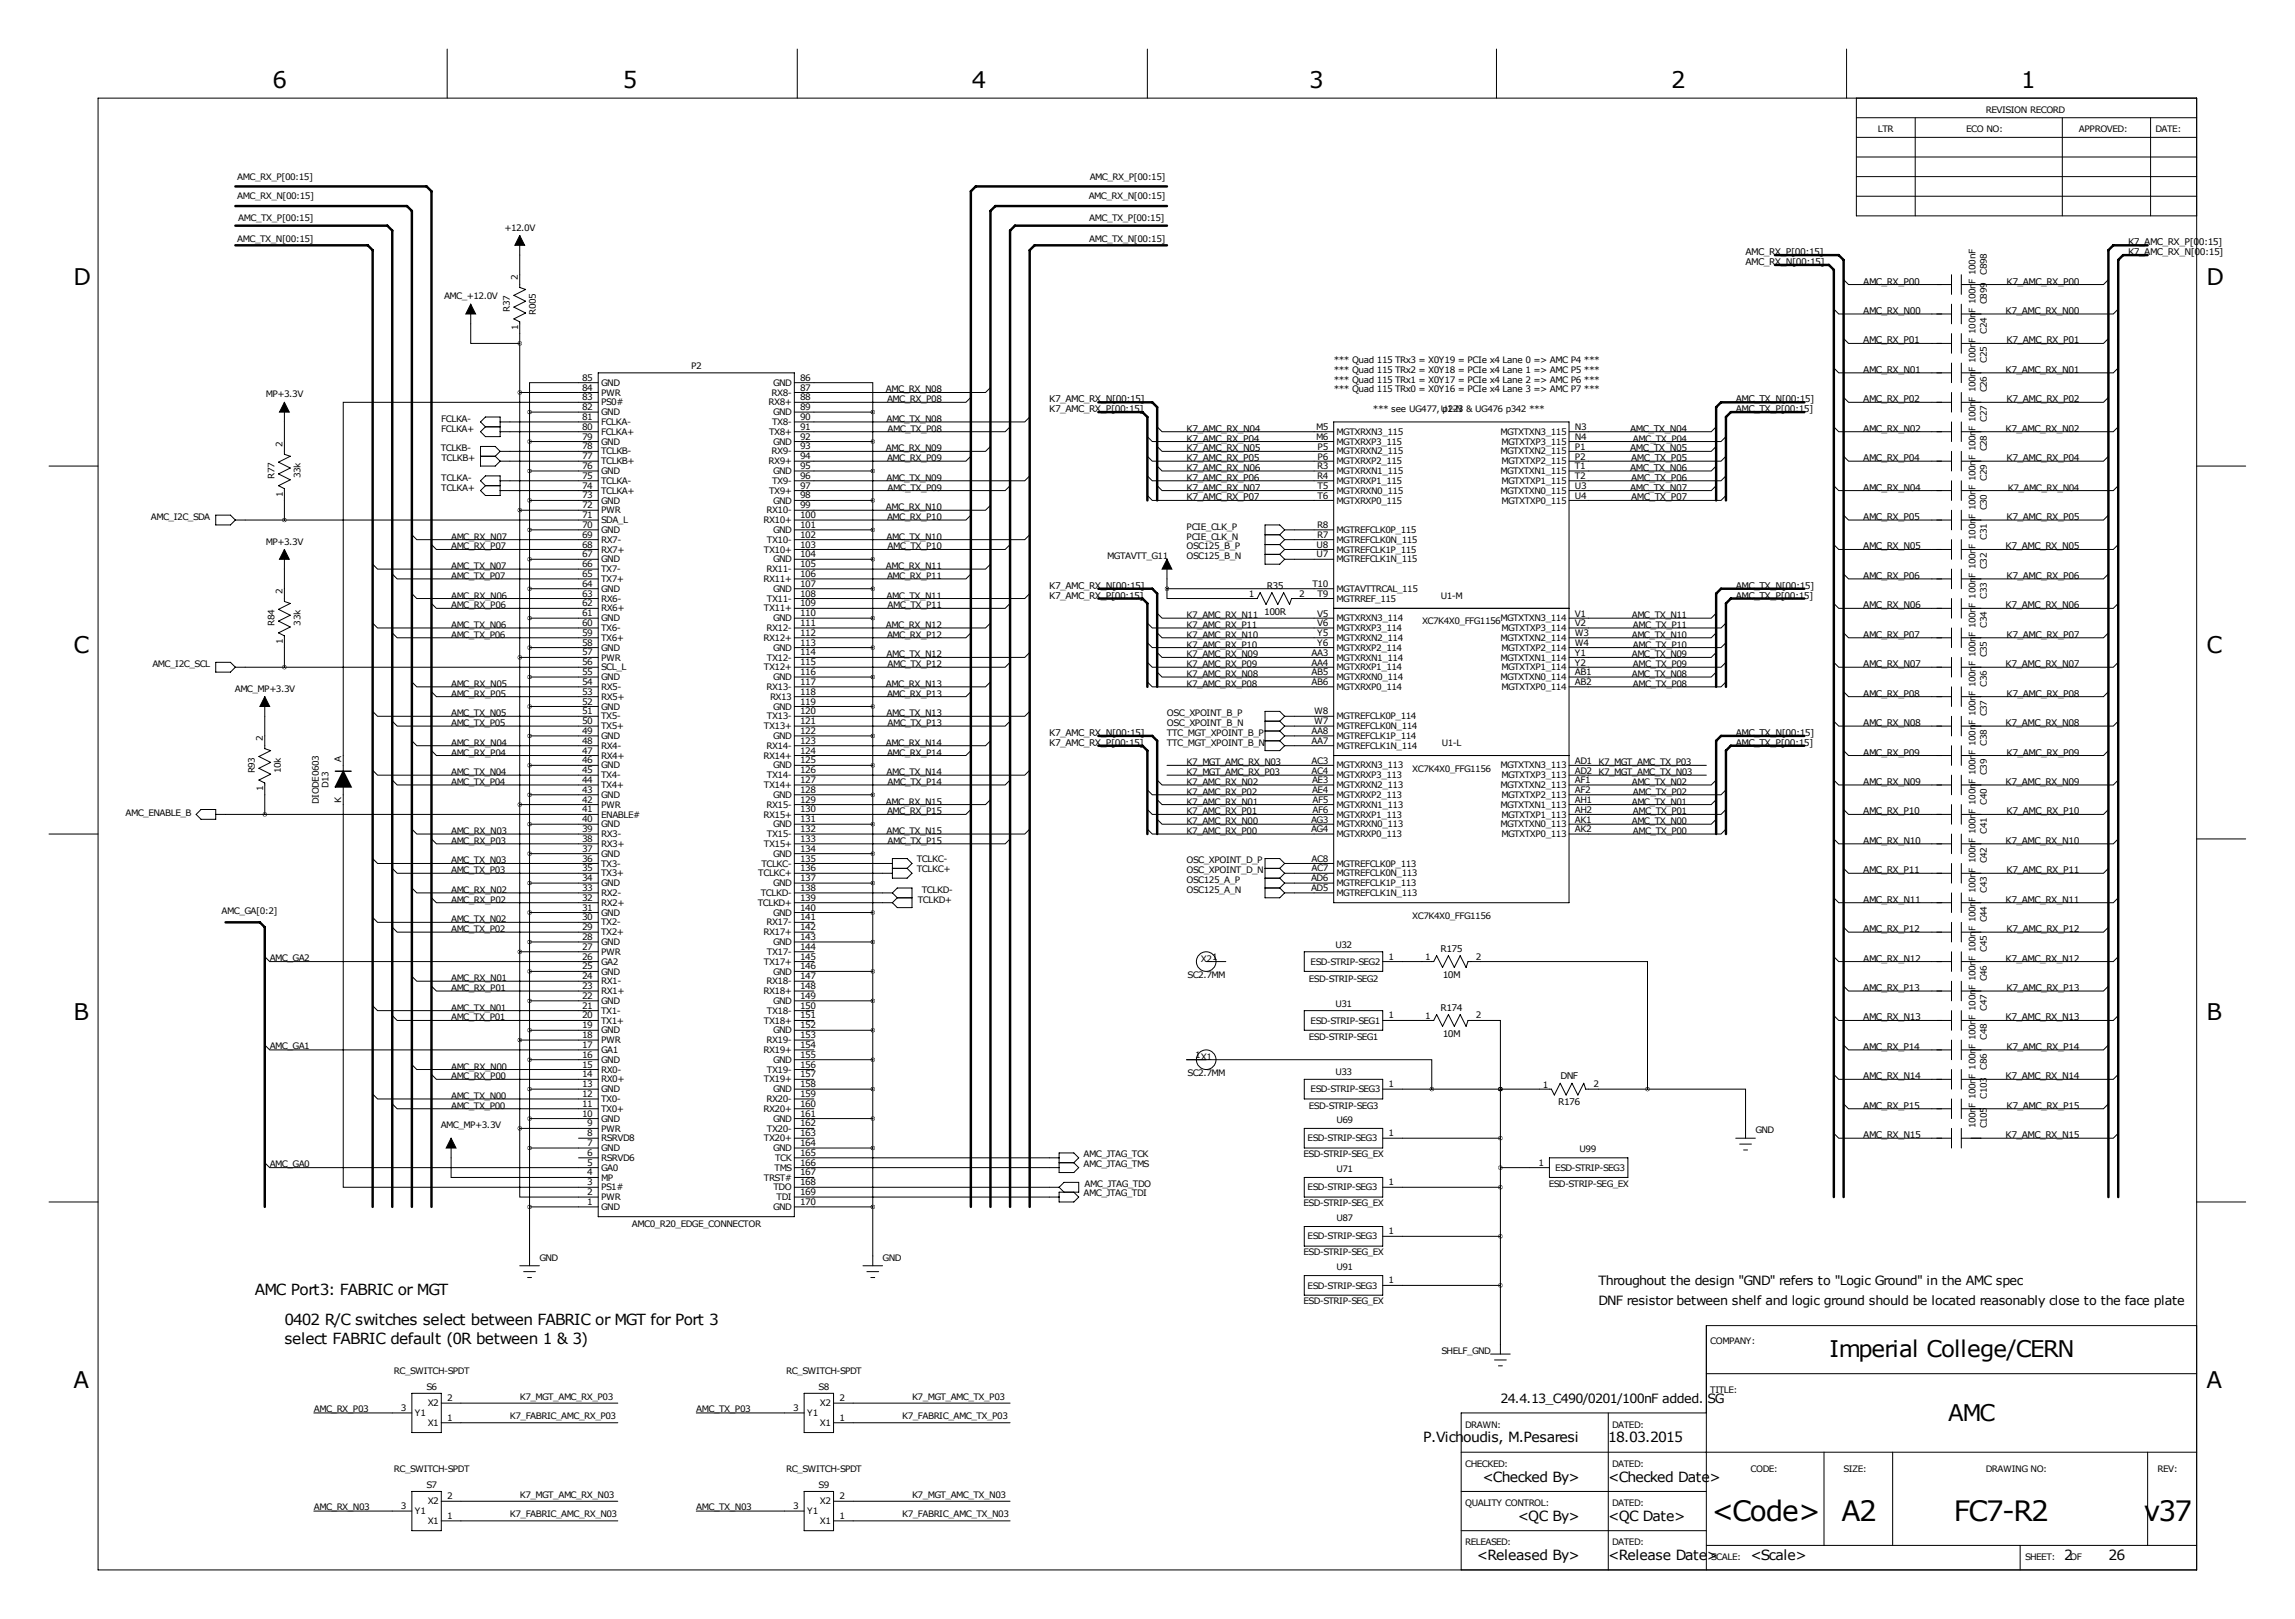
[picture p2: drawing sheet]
<svg xmlns="http://www.w3.org/2000/svg" width="594mm" height="419mm" viewBox="0 0 594 419" stroke-linecap="round" stroke-linejoin="round" font-family="sans-serif">
<defs><g id="words">
<g font-size="7.3">
<text x="443.3" y="393.7">&lt;Code&gt;</text>
<text x="477" y="393.7">A2</text>
<text x="506.1" y="393.7">FC7-R2</text>
<text x="555.3" y="393.7">v37</text>
</g>
<g font-size="5.9">
<text x="70.6" y="22.9">6</text>
<text x="161.3" y="22.9">5</text>
<text x="251.7" y="22.9">4</text>
<text x="339.1" y="22.9">3</text>
<text x="432.8" y="22.9">2</text>
<text x="523.5" y="22.9">1</text>
<text x="19" y="73.7">D</text>
<text x="571.5" y="73.7">D</text>
<text x="19" y="168.9">C</text>
<text x="571.5" y="168.9">C</text>
<text x="19" y="264.2">B</text>
<text x="571.5" y="264.2">B</text>
<text x="473.9" y="351.3">Imperial College/CERN</text>
<text x="19" y="359.4">A</text>
<text x="571.5" y="359.4">A</text>
<text x="504.6" y="367.8">AMC</text>
</g>
<g font-size="4">
<text x="66" y="335.3">AMC Port3: FABRIC or MGT</text>
<text x="73.7" y="348">select FABRIC default (0R between 1 &amp; 3)</text>
<text x="73.7" y="342.9">0402 R/C switches select between FABRIC or MGT for Port 3</text>
</g>
<g font-size="3.6">
<text x="368.6" y="373.4">P.Vichoudis, M.Pesaresi</text>
<text x="416.6" y="373.4">18.03.2015</text>
<text x="384" y="383.5">&lt;Checked By&gt;</text>
<text x="416.6" y="383.5">&lt;Checked Date&gt;</text>
<text x="393.1" y="393.7">&lt;QC By&gt;</text>
<text x="416.6" y="393.7">&lt;QC Date&gt;</text>
<text x="382.5" y="403.9">&lt;Released By&gt;</text>
<text x="416.6" y="403.9">&lt;Release Date&gt;</text>
<text x="453.4" y="403.9">&lt;Scale&gt;</text>
<text x="534.7" y="403.9">2</text>
<text x="546.1" y="403.9">26</text>
</g>
<g font-size="3.3">
<text x="414" y="332.7">Throughout the design &quot;GND&quot; refers to &quot;Logic Ground&quot; in the AMC spec</text>
<text x="414" y="337.8">DNF resistor between shelf and logic ground should be located reasonably close to the face plate</text>
<text x="388.6" y="363.2">24.4.13_C490/0201/100nF added. SG</text>
</g>
<g font-size="2.4">
<text x="551.2" y="63.5">K7_AMC_RX_P[00:15]</text>
<text x="452.1" y="66">AMC_RX_P[00:15]</text>
<text x="452.1" y="68.6">AMC_RX_N[00:15]</text>
<text x="551.2" y="66">K7_AMC_RX_N[00:15]</text>
<text x="482.6" y="73.7">AMC_RX_P00</text>
<text x="519.7" y="73.7">K7_AMC_RX_P00</text>
<text x="482.6" y="81.3">AMC_RX_N00</text>
<text x="519.5" y="81.3">K7_AMC_RX_N00</text>
<text x="482.6" y="88.9">AMC_RX_P01</text>
<text x="519.7" y="88.9">K7_AMC_RX_P01</text>
<text x="482.6" y="96.5">AMC_RX_N01</text>
<text x="519.5" y="96.5">K7_AMC_RX_N01</text>
<text x="271.8" y="104.1">K7_AMC_RX_N[00:15]</text>
<text x="271.8" y="106.7">K7_AMC_RX_P[00:15]</text>
<text x="449.6" y="104.1">AMC_TX_N[00:15]</text>
<text x="449.6" y="106.7">AMC_TX_P[00:15]</text>
<text x="482.6" y="104.1">AMC_RX_P02</text>
<text x="519.7" y="104.1">K7_AMC_RX_P02</text>
<text x="307.3" y="111.8">K7_AMC_RX_N04</text>
<text x="422.2" y="111.8">AMC_TX_N04</text>
<text x="482.6" y="111.8">AMC_RX_N02</text>
<text x="519.5" y="111.8">K7_AMC_RX_N02</text>
<text x="307.3" y="116.8">K7_AMC_RX_N05</text>
<text x="307.3" y="114.3">K7_AMC_RX_P04</text>
<text x="307.3" y="119.4">K7_AMC_RX_P05</text>
<text x="422.2" y="116.8">AMC_TX_N05</text>
<text x="422.5" y="119.4">AMC_TX_P05</text>
<text x="482.6" y="119.4">AMC_RX_P04</text>
<text x="519.7" y="119.4">K7_AMC_RX_P04</text>
<text x="307.3" y="121.9">K7_AMC_RX_N06</text>
<text x="307.3" y="124.5">K7_AMC_RX_P06</text>
<text x="422.2" y="121.9">AMC_TX_N06</text>
<text x="422.5" y="124.5">AMC_TX_P06</text>
<text x="307.3" y="127">K7_AMC_RX_N07</text>
<text x="307.3" y="129.5">K7_AMC_RX_P07</text>
<text x="422.2" y="127">AMC_TX_N07</text>
<text x="422.5" y="129.5">AMC_TX_P07</text>
<text x="482.6" y="127">AMC_RX_N04</text>
<text x="482.6" y="134.6">AMC_RX_P05</text>
<text x="519.7" y="134.6">K7_AMC_RX_P05</text>
<text x="482.6" y="142.2">AMC_RX_N05</text>
<text x="519.5" y="142.2">K7_AMC_RX_N05</text>
<text x="482.6" y="149.9">AMC_RX_P06</text>
<text x="519.7" y="149.9">K7_AMC_RX_P06</text>
<text x="271.8" y="152.4">K7_AMC_RX_N[00:15]</text>
<text x="271.8" y="154.9">K7_AMC_RX_P[00:15]</text>
<text x="328.1" y="152.4">R35</text>
<text x="449.6" y="152.4">AMC_TX_N[00:15]</text>
<text x="449.6" y="154.9">AMC_TX_P[00:15]</text>
<text x="327.4" y="159.1">100R</text>
<text x="482.6" y="157.5">AMC_RX_N06</text>
<text x="519.5" y="157.5">K7_AMC_RX_N06</text>
<text x="482.6" y="165.1">AMC_RX_P07</text>
<text x="519.7" y="165.1">K7_AMC_RX_P07</text>
<text x="482.6" y="172.7">AMC_RX_N07</text>
<text x="519.5" y="172.7">K7_AMC_RX_N07</text>
<text x="482.6" y="180.3">AMC_RX_P08</text>
<text x="519.7" y="180.3">K7_AMC_RX_P08</text>
<text x="271.8" y="190.5">K7_AMC_RX_N[00:15]</text>
<text x="449.6" y="190.5">AMC_TX_N[00:15]</text>
<text x="482.6" y="188">AMC_RX_N08</text>
<text x="519.5" y="188">K7_AMC_RX_N08</text>
<text x="271.8" y="193">K7_AMC_RX_P[00:15]</text>
<text x="449.6" y="193">AMC_TX_P[00:15]</text>
<text x="482.6" y="195.6">AMC_RX_P09</text>
<text x="519.7" y="195.6">K7_AMC_RX_P09</text>
<text x="482.6" y="203.2">AMC_RX_N09</text>
<text x="519.5" y="203.2">K7_AMC_RX_N09</text>
<text x="482.6" y="210.8">AMC_RX_P10</text>
<text x="519.7" y="210.8">K7_AMC_RX_P10</text>
<text x="482.6" y="218.4">AMC_RX_N10</text>
<text x="519.5" y="218.4">K7_AMC_RX_N10</text>
<text x="482.6" y="226.1">AMC_RX_P11</text>
<text x="519.7" y="226.1">K7_AMC_RX_P11</text>
<text x="482.6" y="233.7">AMC_RX_N11</text>
<text x="519.5" y="233.7">K7_AMC_RX_N11</text>
<text x="482.6" y="241.3">AMC_RX_P12</text>
<text x="519.7" y="241.3">K7_AMC_RX_P12</text>
<text x="373.1" y="246.4">R175</text>
<text x="482.6" y="248.9">AMC_RX_N12</text>
<text x="519.5" y="248.9">K7_AMC_RX_N12</text>
<text x="373.7" y="253.1">10M</text>
<text x="482.6" y="256.5">AMC_RX_P13</text>
<text x="519.7" y="256.5">K7_AMC_RX_P13</text>
<text x="373.1" y="261.6">R174</text>
<text x="373.7" y="268.4">10M</text>
<text x="482.6" y="264.2">AMC_RX_N13</text>
<text x="519.5" y="264.2">K7_AMC_RX_N13</text>
<text x="482.6" y="271.8">AMC_RX_P14</text>
<text x="519.7" y="271.8">K7_AMC_RX_P14</text>
<text x="404.2" y="279.4">DNF</text>
<text x="482.6" y="279.4">AMC_RX_N14</text>
<text x="519.5" y="279.4">K7_AMC_RX_N14</text>
<text x="403.6" y="286.1">R176</text>
<text x="482.6" y="287">AMC_RX_P15</text>
<text x="519.7" y="287">K7_AMC_RX_P15</text>
<text x="482.6" y="294.6">AMC_RX_N15</text>
<text x="519.5" y="294.6">K7_AMC_RX_N15</text>
</g>
<g font-size="2.3">
<text x="514.3" y="29.2">REVISION RECORD</text>
<text x="486.4" y="34.3">LTR</text>
<text x="509.3" y="34.3">ECO NO:</text>
<text x="538.5" y="34.3">APPROVED:</text>
<text x="558.3" y="34.3">DATE:</text>
<text x="61.5" y="46.5">AMC_RX_P[00:15]</text>
<text x="282.3" y="46.5">AMC_RX_P[00:15]</text>
<text x="61.5" y="51.6">AMC_RX_N[00:15]</text>
<text x="282" y="51.6">AMC_RX_N[00:15]</text>
<text x="61.7" y="57.1">AMC_TX_P[00:15]</text>
<text x="130.7" y="59.7">+12.0V</text>
<text x="282.1" y="57.1">AMC_TX_P[00:15]</text>
<text x="61.5" y="62.7">AMC_TX_N[00:15]</text>
<text x="282.1" y="62.7">AMC_TX_N[00:15]</text>
<text x="514.6" y="71.1" transform="rotate(-90 514.6 71.1)">C898</text>
<text x="115" y="77.5">AMC_+12.0V</text>
<text x="134.1" y="72.4" transform="rotate(-90 134.1 72.4)">2</text>
<text x="132.1" y="80.8" transform="rotate(-90 132.1 80.8)">R37</text>
<text x="138.8" y="81.4" transform="rotate(-90 138.8 81.4)">R005</text>
<text x="514.6" y="78.7" transform="rotate(-90 514.6 78.7)">C899</text>
<text x="134.2" y="85.5" transform="rotate(-90 134.2 85.5)">1</text>
<text x="514.6" y="86.4" transform="rotate(-90 514.6 86.4)">C24</text>
<text x="179" y="95.5">P2</text>
<text x="345.4" y="94">*** Quad 115 TRx3 = X0Y19 = PCIe x4 Lane 0 =&gt; AMC P4 ***</text>
<text x="514.6" y="94" transform="rotate(-90 514.6 94)">C25</text>
<text x="150.8" y="98.6">85</text>
<text x="150.8" y="101.1">84</text>
<text x="155.7" y="99.9">GND</text>
<text x="200.2" y="99.9">GND</text>
<text x="207.3" y="98.6">86</text>
<text x="207.3" y="101.1">87</text>
<text x="229.5" y="101.6">AMC_RX_N08</text>
<text x="345.4" y="96.5">*** Quad 115 TRx2 = X0Y18 = PCIe x4 Lane 1 =&gt; AMC P5 ***</text>
<text x="345.4" y="99.1">*** Quad 115 TRx1 = X0Y17 = PCIe x4 Lane 2 =&gt; AMC P6 ***</text>
<text x="345.4" y="101.6">*** Quad 115 TRx0 = X0Y16 = PCIe x4 Lane 3 =&gt; AMC P7 ***</text>
<text x="514.6" y="101.6" transform="rotate(-90 514.6 101.6)">C26</text>
<text x="68.9" y="102.9">MP+3.3V</text>
<text x="150.8" y="103.6">83</text>
<text x="150.8" y="106.2">82</text>
<text x="155.7" y="102.4">PWR</text>
<text x="155.7" y="104.9">PS0#</text>
<text x="155.7" y="107.5">GND</text>
<text x="199" y="104.9">RX8+</text>
<text x="199.8" y="102.4">RX8-</text>
<text x="200.2" y="107.5">GND</text>
<text x="207.3" y="103.6">88</text>
<text x="207.3" y="106.2">89</text>
<text x="229.7" y="104.1">AMC_RX_P08</text>
<text x="355.6" y="106.7">*** see UG477, p223 &amp; UG476 p342 ***</text>
<text x="373.2" y="106.7">U1-N</text>
<text x="114.3" y="109.2">FCLKA-</text>
<text x="114.3" y="111.8">FCLKA+</text>
<text x="150.8" y="108.7">81</text>
<text x="150.8" y="111.3">80</text>
<text x="150.8" y="113.8">79</text>
<text x="155.7" y="110">FCLKA-</text>
<text x="155.7" y="112.6">FCLKA+</text>
<text x="199.2" y="112.6">TX8+</text>
<text x="200" y="110">TX8-</text>
<text x="207.3" y="108.7">90</text>
<text x="207.3" y="111.3">91</text>
<text x="207.3" y="113.8">92</text>
<text x="229.6" y="109.2">AMC_TX_N08</text>
<text x="229.9" y="111.8">AMC_TX_P08</text>
<text x="340.9" y="113.9">M6</text>
<text x="340.9" y="111.3">M5</text>
<text x="346.2" y="112.6">MGTXRXN3_115</text>
<text x="388.6" y="112.6">MGTXTXN3_115</text>
<text x="407.9" y="113.9">N4</text>
<text x="407.9" y="111.3">N3</text>
<text x="514.6" y="109.2" transform="rotate(-90 514.6 109.2)">C27</text>
<text x="73.2" y="115.6" transform="rotate(-90 73.2 115.6)">2</text>
<text x="114.1" y="116.8">TCLKB-</text>
<text x="114.4" y="119.4">TCLKB+</text>
<text x="150.8" y="116.3">78</text>
<text x="150.8" y="118.9">77</text>
<text x="155.7" y="115.1">GND</text>
<text x="155.7" y="117.6">TCLKB-</text>
<text x="199.8" y="117.6">RX9-</text>
<text x="200.2" y="115.1">GND</text>
<text x="207.3" y="116.3">93</text>
<text x="207.3" y="118.9">94</text>
<text x="229.5" y="116.8">AMC_RX_N09</text>
<text x="229.7" y="119.4">AMC_RX_P09</text>
<text x="341.3" y="119">P6</text>
<text x="341.3" y="116.4">P5</text>
<text x="346.2" y="115.1">MGTXRXP3_115</text>
<text x="346.2" y="117.6">MGTXRXN2_115</text>
<text x="388.6" y="117.6">MGTXTXN2_115</text>
<text x="388.9" y="115.1">MGTXTXP3_115</text>
<text x="407.9" y="119">P2</text>
<text x="407.9" y="116.4">P1</text>
<text x="422.9" y="114.3">AMC_TX_P04</text>
<text x="514.6" y="116.8" transform="rotate(-90 514.6 116.8)">C28</text>
<text x="71.1" y="124" transform="rotate(-90 71.1 124)">R77</text>
<text x="77.8" y="123.8" transform="rotate(-90 77.8 123.8)">33k</text>
<text x="114.3" y="124.5">TCLKA-</text>
<text x="150.8" y="121.4">76</text>
<text x="150.8" y="124">75</text>
<text x="155.7" y="120.2">TCLKB+</text>
<text x="155.7" y="122.7">GND</text>
<text x="155.7" y="125.3">TCLKA-</text>
<text x="199" y="120.2">RX9+</text>
<text x="200" y="125.3">TX9-</text>
<text x="200.2" y="122.7">GND</text>
<text x="207.3" y="121.4">95</text>
<text x="207.3" y="124">96</text>
<text x="229.6" y="124.5">AMC_TX_N09</text>
<text x="341.1" y="124">R4</text>
<text x="341.1" y="121.5">R3</text>
<text x="346.2" y="120.2">MGTXRXP2_115</text>
<text x="346.2" y="125.3">MGTXRXP1_115</text>
<text x="346.2" y="122.7">MGTXRXN1_115</text>
<text x="388.6" y="122.7">MGTXTXN1_115</text>
<text x="388.9" y="120.2">MGTXTXP2_115</text>
<text x="388.9" y="125.3">MGTXTXP1_115</text>
<text x="407.9" y="124">T2</text>
<text x="407.9" y="121.5">T1</text>
<text x="514.6" y="124.5" transform="rotate(-90 514.6 124.5)">C29</text>
<text x="73.3" y="128.7" transform="rotate(-90 73.3 128.7)">1</text>
<text x="114.3" y="127">TCLKA+</text>
<text x="150.8" y="126.5">74</text>
<text x="150.8" y="129">73</text>
<text x="150.8" y="131.6">72</text>
<text x="155.7" y="127.8">TCLKA+</text>
<text x="155.7" y="130.3">GND</text>
<text x="199.2" y="127.8">TX9+</text>
<text x="200.2" y="130.3">GND</text>
<text x="207.3" y="126.5">97</text>
<text x="207.3" y="129">98</text>
<text x="207.3" y="131.6">99</text>
<text x="229.9" y="127">AMC_TX_P09</text>
<text x="341.3" y="129.1">T6</text>
<text x="341.3" y="126.6">T5</text>
<text x="346.2" y="130.3">MGTXRXP0_115</text>
<text x="346.2" y="127.8">MGTXRXN0_115</text>
<text x="388.6" y="127.8">MGTXTXN0_115</text>
<text x="388.9" y="130.3">MGTXTXP0_115</text>
<text x="407.9" y="129.1">U4</text>
<text x="407.9" y="126.6">U3</text>
<text x="520" y="127">K7_AMC_RX_N04</text>
<text x="39.1" y="134.6">AMC_I2C_SDA</text>
<text x="150.8" y="134.1">71</text>
<text x="150.8" y="136.7">70</text>
<text x="155.7" y="132.9">PWR</text>
<text x="155.7" y="135.4">SDA_L</text>
<text x="155.7" y="138">GND</text>
<text x="197.7" y="135.4">RX10+</text>
<text x="198.5" y="132.9">RX10-</text>
<text x="200.2" y="138">GND</text>
<text x="207.3" y="134.1">100</text>
<text x="207.3" y="136.7">101</text>
<text x="229.5" y="132.1">AMC_RX_N10</text>
<text x="229.7" y="134.6">AMC_RX_P10</text>
<text x="307.3" y="137.2">PCIE_CLK_P</text>
<text x="341.1" y="136.7">R8</text>
<text x="346.2" y="138">MGTREFCLK0P_115</text>
<text x="514.6" y="132.1" transform="rotate(-90 514.6 132.1)">C30</text>
<text x="68.9" y="141">MP+3.3V</text>
<text x="116.8" y="142.2">AMC_RX_P07</text>
<text x="116.8" y="139.7">AMC_RX_N07</text>
<text x="150.8" y="139.2">69</text>
<text x="150.8" y="141.7">68</text>
<text x="155.7" y="140.5">RX7-</text>
<text x="155.7" y="143">RX7+</text>
<text x="197.9" y="143">TX10+</text>
<text x="198.7" y="140.5">TX10-</text>
<text x="207.3" y="139.2">102</text>
<text x="207.3" y="141.7">103</text>
<text x="229.6" y="139.7">AMC_TX_N10</text>
<text x="229.9" y="142.2">AMC_TX_P10</text>
<text x="307.3" y="142.2">OSC125_B_P</text>
<text x="307.3" y="139.7">PCIE_CLK_N</text>
<text x="341" y="141.7">U8</text>
<text x="341.1" y="139.2">R7</text>
<text x="346.2" y="140.5">MGTREFCLK0N_115</text>
<text x="346.2" y="143">MGTREFCLK1P_115</text>
<text x="514.6" y="139.7" transform="rotate(-90 514.6 139.7)">C31</text>
<text x="116.8" y="149.9">AMC_TX_P07</text>
<text x="116.8" y="147.3">AMC_TX_N07</text>
<text x="150.8" y="144.3">67</text>
<text x="150.8" y="146.8">66</text>
<text x="150.8" y="149.4">65</text>
<text x="155.7" y="145.6">GND</text>
<text x="155.7" y="148.1">TX7-</text>
<text x="198.5" y="148.1">RX11-</text>
<text x="200.2" y="145.6">GND</text>
<text x="207.3" y="144.3">104</text>
<text x="207.3" y="146.8">105</text>
<text x="207.3" y="149.4">106</text>
<text x="229.5" y="147.3">AMC_RX_N11</text>
<text x="229.7" y="149.9">AMC_RX_P11</text>
<text x="286.8" y="144.8">MGTAVTT_G11</text>
<text x="307.3" y="144.8">OSC125_B_N</text>
<text x="341" y="144.3">U7</text>
<text x="346.2" y="145.6">MGTREFCLK1N_115</text>
<text x="514.6" y="147.3" transform="rotate(-90 514.6 147.3)">C32</text>
<text x="73.2" y="153.7" transform="rotate(-90 73.2 153.7)">2</text>
<text x="116.8" y="154.9">AMC_RX_N06</text>
<text x="150.8" y="151.9">64</text>
<text x="150.8" y="154.4">63</text>
<text x="155.7" y="150.7">TX7+</text>
<text x="155.7" y="153.2">GND</text>
<text x="155.7" y="155.7">RX6-</text>
<text x="197.7" y="150.7">RX11+</text>
<text x="198.7" y="155.7">TX11-</text>
<text x="200.2" y="153.2">GND</text>
<text x="207.3" y="151.9">107</text>
<text x="207.3" y="154.4">108</text>
<text x="229.6" y="154.9">AMC_TX_N11</text>
<text x="323.4" y="154.5">1</text>
<text x="336.5" y="154.4">2</text>
<text x="340" y="151.9">T10</text>
<text x="341.3" y="154.4">T9</text>
<text x="346.2" y="153.2">MGTAVTTRCAL_115</text>
<text x="346.2" y="155.7">MGTRREF_115</text>
<text x="373.2" y="154.9">U1-M</text>
<text x="514.6" y="154.9" transform="rotate(-90 514.6 154.9)">C33</text>
<text x="77.8" y="161.9" transform="rotate(-90 77.8 161.9)">33k</text>
<text x="116.8" y="157.5">AMC_RX_P06</text>
<text x="150.8" y="157">62</text>
<text x="150.8" y="159.5">61</text>
<text x="155.7" y="158.3">RX6+</text>
<text x="155.7" y="160.8">GND</text>
<text x="197.9" y="158.3">TX11+</text>
<text x="200.2" y="160.8">GND</text>
<text x="207.3" y="157">109</text>
<text x="207.3" y="159.5">110</text>
<text x="229.9" y="157.5">AMC_TX_P11</text>
<text x="307.3" y="160">K7_AMC_RX_N11</text>
<text x="341.1" y="159.6">V5</text>
<text x="346.2" y="160.8">MGTXRXN3_114</text>
<text x="368.3" y="161.6">XC7K4X0_FFG1156</text>
<text x="388.6" y="160.8">MGTXTXN3_114</text>
<text x="407.9" y="159.6">V1</text>
<text x="422.7" y="160">AMC_TX_N11</text>
<text x="71.1" y="162.1" transform="rotate(-90 71.1 162.1)">R84</text>
<text x="73.3" y="166.8" transform="rotate(-90 73.3 166.8)">1</text>
<text x="116.8" y="165.1">AMC_TX_P06</text>
<text x="116.8" y="162.6">AMC_TX_N06</text>
<text x="150.8" y="162.1">60</text>
<text x="150.8" y="164.6">59</text>
<text x="150.8" y="167.1">58</text>
<text x="155.7" y="163.4">TX6-</text>
<text x="155.7" y="165.9">TX6+</text>
<text x="197.7" y="165.9">RX12+</text>
<text x="198.5" y="163.4">RX12-</text>
<text x="207.3" y="162.1">111</text>
<text x="207.3" y="164.6">112</text>
<text x="207.3" y="167.1">113</text>
<text x="229.5" y="162.6">AMC_RX_N12</text>
<text x="229.7" y="165.1">AMC_RX_P12</text>
<text x="307.3" y="165.1">K7_AMC_RX_N10</text>
<text x="307.3" y="162.6">K7_AMC_RX_P11</text>
<text x="307.3" y="167.6">K7_AMC_RX_P10</text>
<text x="341.1" y="162.1">V6</text>
<text x="341.1" y="167.2">Y6</text>
<text x="341.1" y="164.7">Y5</text>
<text x="346.2" y="163.4">MGTXRXP3_114</text>
<text x="346.2" y="165.9">MGTXRXN2_114</text>
<text x="388.6" y="165.9">MGTXTXN2_114</text>
<text x="388.9" y="163.4">MGTXTXP3_114</text>
<text x="407.9" y="162.1">V2</text>
<text x="407.9" y="167.2">W4</text>
<text x="407.9" y="164.7">W3</text>
<text x="422.7" y="165.1">AMC_TX_N10</text>
<text x="422.9" y="162.6">AMC_TX_P11</text>
<text x="422.9" y="167.6">AMC_TX_P10</text>
<text x="514.6" y="162.6" transform="rotate(-90 514.6 162.6)">C34</text>
<text x="39.5" y="172.7">AMC_I2C_SCL</text>
<text x="150.8" y="169.7">57</text>
<text x="150.8" y="172.2">56</text>
<text x="155.7" y="168.4">GND</text>
<text x="155.7" y="171">PWR</text>
<text x="155.7" y="173.5">SCL_L</text>
<text x="197.9" y="173.5">TX12+</text>
<text x="198.7" y="171">TX12-</text>
<text x="200.2" y="168.4">GND</text>
<text x="207.3" y="169.7">114</text>
<text x="207.3" y="172.2">115</text>
<text x="229.6" y="170.2">AMC_TX_N12</text>
<text x="229.9" y="172.7">AMC_TX_P12</text>
<text x="307.3" y="170.2">K7_AMC_RX_N09</text>
<text x="307.3" y="172.7">K7_AMC_RX_P09</text>
<text x="339.7" y="172.3">AA4</text>
<text x="339.7" y="169.8">AA3</text>
<text x="346.2" y="168.4">MGTXRXP2_114</text>
<text x="346.2" y="173.5">MGTXRXP1_114</text>
<text x="346.2" y="171">MGTXRXN1_114</text>
<text x="388.6" y="171">MGTXTXN1_114</text>
<text x="388.9" y="168.4">MGTXTXP2_114</text>
<text x="388.9" y="173.5">MGTXTXP1_114</text>
<text x="407.9" y="172.3">Y2</text>
<text x="407.9" y="169.8">Y1</text>
<text x="422.7" y="170.2">AMC_TX_N09</text>
<text x="422.9" y="172.7">AMC_TX_P09</text>
<text x="514.6" y="170.2" transform="rotate(-90 514.6 170.2)">C35</text>
<text x="60.8" y="179.1">AMC_MP+3.3V</text>
<text x="116.8" y="177.8">AMC_RX_N05</text>
<text x="150.8" y="174.8">55</text>
<text x="150.8" y="177.3">54</text>
<text x="150.8" y="179.8">53</text>
<text x="155.7" y="176.1">GND</text>
<text x="155.7" y="178.6">RX5-</text>
<text x="198.5" y="178.6">RX13-</text>
<text x="200.2" y="176.1">GND</text>
<text x="207.3" y="174.8">116</text>
<text x="207.3" y="177.3">117</text>
<text x="207.3" y="179.8">118</text>
<text x="229.5" y="177.8">AMC_RX_N13</text>
<text x="307.3" y="175.3">K7_AMC_RX_N08</text>
<text x="307.3" y="177.8">K7_AMC_RX_P08</text>
<text x="339.7" y="177.4">AB6</text>
<text x="339.7" y="174.8">AB5</text>
<text x="346.2" y="178.6">MGTXRXP0_114</text>
<text x="346.2" y="176.1">MGTXRXN0_114</text>
<text x="388.6" y="176.1">MGTXTXN0_114</text>
<text x="388.9" y="178.6">MGTXTXP0_114</text>
<text x="407.9" y="177.4">AB2</text>
<text x="407.9" y="174.8">AB1</text>
<text x="422.7" y="175.3">AMC_TX_N08</text>
<text x="422.9" y="177.8">AMC_TX_P08</text>
<text x="514.6" y="177.8" transform="rotate(-90 514.6 177.8)">C36</text>
<text x="116.8" y="185.4">AMC_TX_N05</text>
<text x="116.8" y="180.3">AMC_RX_P05</text>
<text x="150.8" y="182.4">52</text>
<text x="150.8" y="184.9">51</text>
<text x="155.7" y="181.1">RX5+</text>
<text x="155.7" y="183.7">GND</text>
<text x="199.4" y="181.1">RX13</text>
<text x="200.2" y="183.7">GND</text>
<text x="207.3" y="182.4">119</text>
<text x="207.3" y="184.9">120</text>
<text x="229.6" y="185.4">AMC_TX_N13</text>
<text x="229.7" y="180.3">AMC_RX_P13</text>
<text x="302.3" y="185.4">OSC_XPOINT_B_P</text>
<text x="340.4" y="184.9">W8</text>
<text x="514.6" y="185.4" transform="rotate(-90 514.6 185.4)">C37</text>
<text x="68.1" y="191.8" transform="rotate(-90 68.1 191.8)">2</text>
<text x="116.8" y="188">AMC_TX_P05</text>
<text x="150.8" y="187.5">50</text>
<text x="150.8" y="190">49</text>
<text x="155.7" y="186.2">TX5-</text>
<text x="155.7" y="188.8">TX5+</text>
<text x="155.7" y="191.3">GND</text>
<text x="197.9" y="188.8">TX13+</text>
<text x="198.7" y="186.2">TX13-</text>
<text x="200.2" y="191.3">GND</text>
<text x="207.3" y="187.5">121</text>
<text x="207.3" y="190">122</text>
<text x="229.9" y="188">AMC_TX_P13</text>
<text x="302.3" y="188">OSC_XPOINT_B_N</text>
<text x="302.3" y="190.5">TTC_MGT_XPOINT_B_P</text>
<text x="339.7" y="190">AA8</text>
<text x="340.4" y="187.5">W7</text>
<text x="346.2" y="186.2">MGTREFCLK0P_114</text>
<text x="346.2" y="188.8">MGTREFCLK0N_114</text>
<text x="346.2" y="191.3">MGTREFCLK1P_114</text>
<text x="88.4" y="197.4" transform="rotate(-90 88.4 197.4)">A</text>
<text x="116.8" y="195.6">AMC_RX_P04</text>
<text x="116.8" y="193">AMC_RX_N04</text>
<text x="150.8" y="192.5">48</text>
<text x="150.8" y="195.1">47</text>
<text x="150.8" y="197.6">46</text>
<text x="155.7" y="193.8">RX4-</text>
<text x="155.7" y="196.4">RX4+</text>
<text x="197.7" y="196.4">RX14+</text>
<text x="198.5" y="193.8">RX14-</text>
<text x="207.3" y="192.5">123</text>
<text x="207.3" y="195.1">124</text>
<text x="207.3" y="197.6">125</text>
<text x="229.5" y="193">AMC_RX_N14</text>
<text x="229.7" y="195.6">AMC_RX_P14</text>
<text x="302.3" y="193">TTC_MGT_XPOINT_B_N</text>
<text x="339.7" y="192.5">AA7</text>
<text x="339.7" y="197.7">AC3</text>
<text x="346.2" y="193.8">MGTREFCLK1N_114</text>
<text x="373.4" y="193">U1-L</text>
<text x="407.9" y="197.7">AD1 K7_MGT_AMC_TX_P03</text>
<text x="514.6" y="193" transform="rotate(-90 514.6 193)">C38</text>
<text x="66" y="200.2" transform="rotate(-90 66 200.2)">R93</text>
<text x="72.7" y="200" transform="rotate(-90 72.7 200)">10k</text>
<text x="116.8" y="200.7">AMC_TX_N04</text>
<text x="116.8" y="203.2">AMC_TX_P04</text>
<text x="150.8" y="200.2">45</text>
<text x="150.8" y="202.7">44</text>
<text x="155.7" y="198.9">GND</text>
<text x="155.7" y="201.5">TX4-</text>
<text x="198.7" y="201.5">TX14-</text>
<text x="200.2" y="198.9">GND</text>
<text x="207.3" y="200.2">126</text>
<text x="207.3" y="202.7">127</text>
<text x="229.6" y="200.7">AMC_TX_N14</text>
<text x="229.9" y="203.2">AMC_TX_P14</text>
<text x="307.3" y="203.2">K7_AMC_RX_N02</text>
<text x="307.3" y="198.1">K7_MGT_AMC_RX_N03</text>
<text x="307.3" y="200.7">K7_MGT_AMC_RX_P03</text>
<text x="339.7" y="200.2">AC4</text>
<text x="339.8" y="202.8">AE3</text>
<text x="346.2" y="201.5">MGTXRXP3_113</text>
<text x="346.2" y="198.9">MGTXRXN3_113</text>
<text x="365.8" y="199.7">XC7K4X0_FFG1156</text>
<text x="388.6" y="198.9">MGTXTXN3_113</text>
<text x="388.9" y="201.5">MGTXTXP3_113</text>
<text x="407.9" y="200.2">AD2 K7_MGT_AMC_TX_N03</text>
<text x="407.9" y="202.8">AF1</text>
<text x="422.7" y="203.2">AMC_TX_N02</text>
<text x="514.6" y="200.7" transform="rotate(-90 514.6 200.7)">C39</text>
<text x="68.2" y="204.9" transform="rotate(-90 68.2 204.9)">1</text>
<text x="82.5" y="208.1" transform="rotate(-90 82.5 208.1)">DIODE0603</text>
<text x="85.1" y="204" transform="rotate(-90 85.1 204)">D13</text>
<text x="88.4" y="208" transform="rotate(-90 88.4 208)">K</text>
<text x="150.8" y="205.2">43</text>
<text x="150.8" y="207.8">42</text>
<text x="155.7" y="204">TX4+</text>
<text x="155.7" y="206.5">GND</text>
<text x="155.7" y="209.1">PWR</text>
<text x="197.9" y="204">TX14+</text>
<text x="198.5" y="209.1">RX15-</text>
<text x="200.2" y="206.5">GND</text>
<text x="207.3" y="205.2">128</text>
<text x="207.3" y="207.8">129</text>
<text x="229.5" y="208.3">AMC_RX_N15</text>
<text x="307.3" y="208.3">K7_AMC_RX_N01</text>
<text x="307.3" y="205.7">K7_AMC_RX_P02</text>
<text x="339.8" y="205.3">AE4</text>
<text x="340" y="207.9">AF5</text>
<text x="346.2" y="206.5">MGTXRXP2_113</text>
<text x="346.2" y="204">MGTXRXN2_113</text>
<text x="346.2" y="209.1">MGTXRXN1_113</text>
<text x="388.6" y="204">MGTXTXN2_113</text>
<text x="388.6" y="209.1">MGTXTXN1_113</text>
<text x="388.9" y="206.5">MGTXTXP2_113</text>
<text x="407.9" y="205.3">AF2</text>
<text x="407.9" y="207.9">AH1</text>
<text x="422.7" y="208.3">AMC_TX_N01</text>
<text x="422.9" y="205.7">AMC_TX_P02</text>
<text x="514.6" y="208.3" transform="rotate(-90 514.6 208.3)">C40</text>
<text x="32.5" y="211.3">AMC_ENABLE_B</text>
<text x="116.8" y="215.9">AMC_RX_N03</text>
<text x="150.8" y="210.3">41</text>
<text x="150.8" y="212.9">40</text>
<text x="150.8" y="215.4">39</text>
<text x="155.7" y="211.6">ENABLE#</text>
<text x="155.7" y="214.2">GND</text>
<text x="197.7" y="211.6">RX15+</text>
<text x="200.2" y="214.2">GND</text>
<text x="207.3" y="210.3">130</text>
<text x="207.3" y="212.9">131</text>
<text x="207.3" y="215.4">132</text>
<text x="229.6" y="215.9">AMC_TX_N15</text>
<text x="229.7" y="210.8">AMC_RX_P15</text>
<text x="307.3" y="213.4">K7_AMC_RX_N00</text>
<text x="307.3" y="210.8">K7_AMC_RX_P01</text>
<text x="307.3" y="215.9">K7_AMC_RX_P00</text>
<text x="339.6" y="215.5">AG4</text>
<text x="339.6" y="212.9">AG3</text>
<text x="340" y="210.4">AF6</text>
<text x="346.2" y="211.6">MGTXRXP1_113</text>
<text x="346.2" y="214.2">MGTXRXN0_113</text>
<text x="388.6" y="214.2">MGTXTXN0_113</text>
<text x="388.9" y="211.6">MGTXTXP1_113</text>
<text x="407.9" y="210.4">AH2</text>
<text x="407.9" y="215.5">AK2</text>
<text x="407.9" y="212.9">AK1</text>
<text x="422.7" y="213.4">AMC_TX_N00</text>
<text x="422.9" y="210.8">AMC_TX_P01</text>
<text x="422.9" y="215.9">AMC_TX_P00</text>
<text x="514.6" y="215.9" transform="rotate(-90 514.6 215.9)">C41</text>
<text x="116.8" y="218.4">AMC_RX_P03</text>
<text x="150.8" y="217.9">38</text>
<text x="150.8" y="220.5">37</text>
<text x="155.7" y="216.7">RX3-</text>
<text x="155.7" y="219.2">RX3+</text>
<text x="155.7" y="221.8">GND</text>
<text x="197.9" y="219.2">TX15+</text>
<text x="198.7" y="216.7">TX15-</text>
<text x="200.2" y="221.8">GND</text>
<text x="207.3" y="217.9">133</text>
<text x="207.3" y="220.5">134</text>
<text x="229.9" y="218.4">AMC_TX_P15</text>
<text x="346.2" y="216.7">MGTXRXP0_113</text>
<text x="388.9" y="216.7">MGTXTXP0_113</text>
<text x="116.8" y="223.5">AMC_TX_N03</text>
<text x="116.8" y="226.1">AMC_TX_P03</text>
<text x="150.8" y="223">36</text>
<text x="150.8" y="225.6">35</text>
<text x="155.7" y="224.3">TX3-</text>
<text x="155.7" y="226.9">TX3+</text>
<text x="196.4" y="226.9">TCLKC+</text>
<text x="197.2" y="224.3">TCLKC-</text>
<text x="207.3" y="223">135</text>
<text x="207.3" y="225.6">136</text>
<text x="237.5" y="223.3">TCLKC-</text>
<text x="237.5" y="225.8">TCLKC+</text>
<text x="307.3" y="223.5">OSC_XPOINT_D_P</text>
<text x="307.3" y="226.1">OSC_XPOINT_D_N</text>
<text x="339.7" y="223">AC8</text>
<text x="339.7" y="225.6">AC7</text>
<text x="346.2" y="224.3">MGTREFCLK0P_113</text>
<text x="346.2" y="226.9">MGTREFCLK0N_113</text>
<text x="514.6" y="223.5" transform="rotate(-90 514.6 223.5)">C42</text>
<text x="116.8" y="231.1">AMC_RX_N02</text>
<text x="116.8" y="233.7">AMC_RX_P02</text>
<text x="150.8" y="228.1">34</text>
<text x="150.8" y="230.6">33</text>
<text x="150.8" y="233.2">32</text>
<text x="155.7" y="229.4">GND</text>
<text x="155.7" y="231.9">RX2-</text>
<text x="197.1" y="231.9">TCLKD-</text>
<text x="200.2" y="229.4">GND</text>
<text x="207.3" y="228.1">137</text>
<text x="207.3" y="230.6">138</text>
<text x="207.3" y="233.2">139</text>
<text x="237.7" y="233.7">TCLKD+</text>
<text x="238.8" y="231.1">TCLKD-</text>
<text x="307.3" y="228.6">OSC125_A_P</text>
<text x="307.3" y="231.1">OSC125_A_N</text>
<text x="339.6" y="230.6">AD5</text>
<text x="339.6" y="228.1">AD6</text>
<text x="346.2" y="231.9">MGTREFCLK1N_113</text>
<text x="346.2" y="229.4">MGTREFCLK1P_113</text>
<text x="514.6" y="231.1" transform="rotate(-90 514.6 231.1)">C43</text>
<text x="57.4" y="236.5">AMC_GA[0:2]</text>
<text x="116.8" y="238.8">AMC_TX_N02</text>
<text x="150.8" y="235.7">31</text>
<text x="150.8" y="238.3">30</text>
<text x="155.7" y="234.5">RX2+</text>
<text x="155.7" y="237">GND</text>
<text x="155.7" y="239.6">TX2-</text>
<text x="196.3" y="234.5">TCLKD+</text>
<text x="198.5" y="239.6">RX17-</text>
<text x="200.2" y="237">GND</text>
<text x="207.3" y="235.7">140</text>
<text x="207.3" y="238.3">141</text>
<text x="365.8" y="237.8">XC7K4X0_FFG1156</text>
<text x="514.6" y="238.8" transform="rotate(-90 514.6 238.8)">C44</text>
<text x="116.8" y="241.3">AMC_TX_P02</text>
<text x="150.8" y="240.8">29</text>
<text x="150.8" y="243.3">28</text>
<text x="150.8" y="245.9">27</text>
<text x="155.7" y="242.1">TX2+</text>
<text x="155.7" y="244.6">GND</text>
<text x="197.7" y="242.1">RX17+</text>
<text x="200.2" y="244.6">GND</text>
<text x="207.3" y="240.8">142</text>
<text x="207.3" y="243.3">143</text>
<text x="207.3" y="245.9">144</text>
<text x="345.9" y="245.4">U32</text>
<text x="69.8" y="248.7">AMC_GA2</text>
<text x="150.8" y="248.4">26</text>
<text x="150.8" y="251">25</text>
<text x="155.7" y="247.2">PWR</text>
<text x="155.7" y="249.7">GA2</text>
<text x="197.9" y="249.7">TX17+</text>
<text x="198.7" y="247.2">TX17-</text>
<text x="207.3" y="248.4">145</text>
<text x="207.3" y="251">146</text>
<text x="311" y="248.9">X21</text>
<text x="339.5" y="249.7">ESD-STRIP-SEG2</text>
<text x="359.7" y="248.4">1</text>
<text x="369.2" y="248.5">1</text>
<text x="382.2" y="248.4">2</text>
<text x="514.6" y="246.4" transform="rotate(-90 514.6 246.4)">C45</text>
<text x="116.8" y="254">AMC_RX_N01</text>
<text x="116.8" y="256.5">AMC_RX_P01</text>
<text x="150.8" y="253.5">24</text>
<text x="150.8" y="256">23</text>
<text x="155.7" y="252.3">GND</text>
<text x="155.7" y="254.8">RX1-</text>
<text x="155.7" y="257.3">RX1+</text>
<text x="197.7" y="257.3">RX18+</text>
<text x="198.5" y="254.8">RX18-</text>
<text x="200.2" y="252.3">GND</text>
<text x="207.3" y="253.5">147</text>
<text x="207.3" y="256">148</text>
<text x="307.6" y="253.1">SC2.7MM</text>
<text x="339" y="254.1">ESD-STRIP-SEG2</text>
<text x="514.6" y="254" transform="rotate(-90 514.6 254)">C46</text>
<text x="116.8" y="261.6">AMC_TX_N01</text>
<text x="150.8" y="258.6">22</text>
<text x="150.8" y="261.1">21</text>
<text x="150.8" y="263.7">20</text>
<text x="155.7" y="259.9">GND</text>
<text x="155.7" y="262.4">TX1-</text>
<text x="198.7" y="262.4">TX18-</text>
<text x="200.2" y="259.9">GND</text>
<text x="207.3" y="258.6">149</text>
<text x="207.3" y="261.1">150</text>
<text x="207.3" y="263.7">151</text>
<text x="345.9" y="260.6">U31</text>
<text x="359.7" y="263.7">1</text>
<text x="369.2" y="263.8">1</text>
<text x="382.2" y="263.7">2</text>
<text x="514.6" y="261.6" transform="rotate(-90 514.6 261.6)">C47</text>
<text x="116.8" y="264.2">AMC_TX_P01</text>
<text x="150.8" y="266.2">19</text>
<text x="150.8" y="268.7">18</text>
<text x="155.7" y="265">TX1+</text>
<text x="155.7" y="267.5">GND</text>
<text x="197.9" y="265">TX18+</text>
<text x="200.2" y="267.5">GND</text>
<text x="207.3" y="266.2">152</text>
<text x="207.3" y="268.7">153</text>
<text x="339" y="269.3">ESD-STRIP-SEG1</text>
<text x="339.5" y="265">ESD-STRIP-SEG1</text>
<text x="514.6" y="269.2" transform="rotate(-90 514.6 269.2)">C48</text>
<text x="69.8" y="271.5">AMC_GA1</text>
<text x="150.8" y="271.3">17</text>
<text x="150.8" y="273.8">16</text>
<text x="155.7" y="270">PWR</text>
<text x="155.7" y="272.6">GA1</text>
<text x="155.7" y="275.1">GND</text>
<text x="197.7" y="272.6">RX19+</text>
<text x="198.5" y="270">RX19-</text>
<text x="200.2" y="275.1">GND</text>
<text x="207.3" y="271.3">154</text>
<text x="207.3" y="273.8">155</text>
<text x="309.6" y="273.8">1X1</text>
<text x="116.8" y="276.9">AMC_RX_N00</text>
<text x="116.8" y="279.4">AMC_RX_P00</text>
<text x="150.8" y="276.4">15</text>
<text x="150.8" y="278.9">14</text>
<text x="150.8" y="281.4">13</text>
<text x="155.7" y="277.7">RX0-</text>
<text x="155.7" y="280.2">RX0+</text>
<text x="197.9" y="280.2">TX19+</text>
<text x="198.7" y="277.7">TX19-</text>
<text x="207.3" y="276.4">156</text>
<text x="207.3" y="278.9">157</text>
<text x="207.3" y="281.4">158</text>
<text x="307.6" y="278.5">SC2.7MM</text>
<text x="345.9" y="278.4">U33</text>
<text x="359.7" y="281.4">1</text>
<text x="399.6" y="281.5">1</text>
<text x="412.7" y="281.4">2</text>
<text x="514.6" y="276.9" transform="rotate(-90 514.6 276.9)">C86</text>
<text x="116.8" y="284.5">AMC_TX_N00</text>
<text x="116.8" y="287">AMC_TX_P00</text>
<text x="150.8" y="284">12</text>
<text x="150.8" y="286.5">11</text>
<text x="155.7" y="282.7">GND</text>
<text x="155.7" y="285.3">TX0-</text>
<text x="155.7" y="287.8">TX0+</text>
<text x="197.7" y="287.8">RX20+</text>
<text x="198.5" y="285.3">RX20-</text>
<text x="200.2" y="282.7">GND</text>
<text x="207.3" y="284">159</text>
<text x="207.3" y="286.5">160</text>
<text x="339" y="287.1">ESD-STRIP-SEG3</text>
<text x="339.5" y="282.7">ESD-STRIP-SEG3</text>
<text x="514.6" y="284.5" transform="rotate(-90 514.6 284.5)">C103</text>
<text x="114.1" y="292.1">AMC_MP+3.3V</text>
<text x="150.8" y="289.1">10</text>
<text x="152.1" y="291.6">9</text>
<text x="155.7" y="290.4">GND</text>
<text x="155.7" y="292.9">PWR</text>
<text x="198.7" y="292.9">TX20-</text>
<text x="200.2" y="290.4">GND</text>
<text x="207.3" y="289.1">161</text>
<text x="207.3" y="291.6">162</text>
<text x="346.1" y="290.6">U69</text>
<text x="454.7" y="293.4">GND</text>
<text x="511.6" y="292.1" transform="rotate(-90 511.6 292.1)">100nF 100nF 100nF 100nF 100nF 100nF 100nF 100nF 100nF 100nF 100nF 100nF 100nF 100nF 100nF 100nF 100nF 100nF 100nF 100nF 100nF 100nF 100nF 100nF 100nF 100nF 100nF 100nF 100nF 100nF</text>
<text x="514.6" y="292.1" transform="rotate(-90 514.6 292.1)">C105</text>
<text x="152.1" y="294.1">8</text>
<text x="152.1" y="296.7">7</text>
<text x="152.1" y="299.2">6</text>
<text x="155.7" y="295.4">RSRVD8</text>
<text x="155.7" y="298">GND</text>
<text x="197.9" y="295.4">TX20+</text>
<text x="200.2" y="298">GND</text>
<text x="207.3" y="294.1">163</text>
<text x="207.3" y="296.7">164</text>
<text x="207.3" y="299.2">165</text>
<text x="280.7" y="299.5">AMC_JTAG_TCK</text>
<text x="337.6" y="299.6">ESD-STRIP-SEG_EX</text>
<text x="338.7" y="295.4">ESD-STRIP-SEG3</text>
<text x="359.7" y="294.1">1</text>
<text x="409.1" y="298.2">U99</text>
<text x="69.8" y="302">AMC_GA0</text>
<text x="152.1" y="301.8">5</text>
<text x="152.1" y="304.3">4</text>
<text x="155.7" y="300.5">RSRVD6</text>
<text x="155.7" y="303.1">GA0</text>
<text x="155.7" y="305.6">MP</text>
<text x="197.9" y="305.6">TRST#</text>
<text x="200.6" y="303.1">TMS</text>
<text x="200.8" y="300.5">TCK</text>
<text x="207.3" y="301.8">166</text>
<text x="207.3" y="304.3">167</text>
<text x="280.7" y="302">AMC_JTAG_TMS</text>
<text x="346.1" y="303.3">U71</text>
<text x="398.5" y="301.8">1</text>
<text x="402.8" y="303.1">ESD-STRIP-SEG3</text>
<text x="152.1" y="306.8">3</text>
<text x="152.1" y="309.4">2</text>
<text x="152.1" y="311.9">1</text>
<text x="155.7" y="308.1">PS1#</text>
<text x="155.7" y="310.7">PWR</text>
<text x="200.4" y="308.1">TDO</text>
<text x="201.2" y="310.7">TDI</text>
<text x="207.3" y="306.8">168</text>
<text x="207.3" y="309.4">169</text>
<text x="207.3" y="311.9">170</text>
<text x="280.7" y="309.6">AMC_JTAG_TDI</text>
<text x="280.9" y="307.3">AMC_JTAG_TDO</text>
<text x="338.7" y="308.1">ESD-STRIP-SEG3</text>
<text x="359.7" y="306.8">1</text>
<text x="401.1" y="307.2">ESD-STRIP-SEG_EX</text>
<text x="155.7" y="313.2">GND</text>
<text x="163.7" y="317.6">AMC0_R20_EDGE_CONNECTOR</text>
<text x="200.2" y="313.2">GND</text>
<text x="337.6" y="312.3">ESD-STRIP-SEG_EX</text>
<text x="346.1" y="316">U87</text>
<text x="338.7" y="320.8">ESD-STRIP-SEG3</text>
<text x="359.7" y="319.5">1</text>
<text x="139.7" y="326.4">GND</text>
<text x="228.6" y="326.4">GND</text>
<text x="337.6" y="325">ESD-STRIP-SEG_EX</text>
<text x="346.1" y="328.7">U91</text>
<text x="338.7" y="333.5">ESD-STRIP-SEG3</text>
<text x="359.7" y="332.2">1</text>
<text x="337.6" y="337.7">ESD-STRIP-SEG_EX</text>
<text x="443" y="348">COMPANY:</text>
<text x="373.4" y="350.5">SHELF_GND</text>
<text x="102" y="355.6">RC_SWITCH-SPDT</text>
<text x="110.4" y="359.8">S6</text>
<text x="203.6" y="355.6">RC_SWITCH-SPDT</text>
<text x="212" y="359.8">S8</text>
<text x="81.3" y="365.5">AMC_RX_P03</text>
<text x="103.8" y="365.3">3</text>
<text x="110.8" y="364">X2</text>
<text x="115.8" y="362.7">2</text>
<text x="134.6" y="362.3">K7_MGT_AMC_RX_P03</text>
<text x="180.3" y="365.5">AMC_TX_P03</text>
<text x="205.4" y="365.3">3</text>
<text x="212.4" y="364">X2</text>
<text x="217.4" y="362.7">2</text>
<text x="236.2" y="362.3">K7_MGT_AMC_TX_P03</text>
<text x="443" y="360.7">TITLE:</text>
<text x="107.4" y="366.6">Y1</text>
<text x="110.8" y="369.1">X1</text>
<text x="115.8" y="367.8">1</text>
<text x="132.1" y="367.4">K7_FABRIC_AMC_RX_P03</text>
<text x="209" y="366.6">Y1</text>
<text x="212.4" y="369.1">X1</text>
<text x="217.4" y="367.8">1</text>
<text x="233.7" y="367.4">K7_FABRIC_AMC_TX_P03</text>
<text x="379.5" y="369.6">DRAWN:</text>
<text x="417.6" y="369.6">DATED:</text>
<text x="102" y="381">RC_SWITCH-SPDT</text>
<text x="203.6" y="381">RC_SWITCH-SPDT</text>
<text x="379.5" y="379.7">CHECKED:</text>
<text x="417.6" y="379.7">DATED:</text>
<text x="453.4" y="381">CODE:</text>
<text x="477.5" y="381">SIZE:</text>
<text x="514.3" y="381">DRAWING NO:</text>
<text x="558.8" y="381">REV:</text>
<text x="110.4" y="385.2">S7</text>
<text x="110.8" y="389.4">X2</text>
<text x="115.8" y="388.1">2</text>
<text x="134.6" y="387.7">K7_MGT_AMC_RX_N03</text>
<text x="212" y="385.2">S9</text>
<text x="212.4" y="389.4">X2</text>
<text x="217.4" y="388.1">2</text>
<text x="236.2" y="387.7">K7_MGT_AMC_TX_N03</text>
<text x="379.5" y="389.9">QUALITY CONTROL:</text>
<text x="417.6" y="389.9">DATED:</text>
<text x="81.3" y="390.9">AMC_RX_N03</text>
<text x="103.8" y="390.7">3</text>
<text x="107.4" y="392">Y1</text>
<text x="110.8" y="394.5">X1</text>
<text x="115.8" y="393.2">1</text>
<text x="132.1" y="392.8">K7_FABRIC_AMC_RX_N03</text>
<text x="180.3" y="390.9">AMC_TX_N03</text>
<text x="205.4" y="390.7">3</text>
<text x="209" y="392">Y1</text>
<text x="212.4" y="394.5">X1</text>
<text x="217.4" y="393.2">1</text>
<text x="233.7" y="392.8">K7_FABRIC_AMC_TX_N03</text>
<text x="379.5" y="400">RELEASED:</text>
<text x="417.6" y="400">DATED:</text>
<text x="443.2" y="403.9">SCALE:</text>
<text x="524.5" y="403.9">SHEET:</text>
<text x="536.2" y="403.9">OF</text>
</g>
</g></defs>
<g fill="none" stroke="#000" stroke-width=".26">
<path d="M115.8 12.7v12.7M206.5 12.7v12.7M297.2 12.7v12.7M387.6 12.7v12.7M478.3 12.7v12.7M25.4 25.4h543.6v381h-543.6zM480.8 25.4v30.5h88.2M480.8 30.5h88.2M480.8 35.6h88.2M496.1 30.5v25.4M534.2 30.5v25.4M557 30.5v25.4"/>
<path d="M480.8 40.6h88.2M480.8 45.7h88.2M480.8 50.8h88.2M121.9 78.7v10.2h12.7M134.6 61v13.4l1.5 .5-3 1.6 3 1.5-3 1.5 3 1.5-3 1.6 1.5 .7v208.8M477.5 72.4l1.3 1.3h26.7M505.5 71.1v5.1M505.5 78.7v5.1M508 71.1v5.1M508 78.7v5.1M546.1 72.4l-1.3 1.3h-36.8M154.9 99.1h-17.7v7.6"/>
<path d="M154.9 96.5h50.8v218.5h-50.8zM205.7 99.1h20.4v7.6M475 80l1.2 1.3h29.3M475 95.2l1.2 1.3h29.3M477.5 87.6l1.3 1.3h26.7M505.5 86.4v5M505.5 94v5.1M508 86.4v5M508 94v5.1M546.1 87.6l-1.3 1.3h-36.8M548.6 80l-1.2 1.3h-39.4M548.6 95.2l-1.2 1.3h-39.4"/>
<path d="M73.7 104.1v13.5l1.5 .5-3.1 1.5 3.1 1.6-3.1 1.5 3.1 1.5-3.1 1.5 1.6 .8v8.1M124.5 109.2l1.2-1.3h3.8v5.1h-3.8l-1.2-1.2 1.2-1.3zM124.5 118.1h3.8M125.7 110.5h3.8M128.3 118.1l1.2 1.3M129.5 116.8l-1.2-1.2h-3.8v5h3.8l1.2-1.2M129.5 109.2h25.4M129.5 111.8h25.4M129.5 116.8h25.4M129.5 119.4h25.4M129.5 116.8l-1.2 1.3M134.6 101.6h20.3"/>
<path d="M137.2 106.7h17.7M137.2 114.3h17.7M137.2 106.7v221M154.9 104.1h-66v95.5M205.7 106.7h20.4M205.7 114.3h20.4M226.1 106.7v221M251.5 102.9l-1.3 1.2h-44.5M251.5 118.1l-1.3 1.3h-44.5M256.5 100.3l-1.2 1.3h-49.6M256.5 115.6l-1.2 1.2h-49.6M261.6 110.5l-1.3 1.3h-54.6"/>
<path d="M266.7 107.9l-1.3 1.3h-59.7M297.2 113l1.2 1.3h47M297.2 118.1l1.2 1.3h47M299.7 110.5l1.3 1.3h44.4M299.7 115.6l1.3 1.2h44.4M345.4 109.2h61v124.5h-61zM444.5 110.5l-1.3 1.3h-36.8M444.5 115.6l-1.3 1.2h-36.8M447 113l-1.2 1.3h-39.4M447 118.1l-1.2 1.3h-39.4M475 110.5l1.2 1.3h29.3M477.5 102.9l1.3 1.2h26.7"/>
<path d="M477.5 118.1l1.3 1.3h26.7M505.5 101.6v5.1M505.5 109.2v5.1M505.5 116.8v5.1M508 101.6v5.1M508 109.2v5.1M508 116.8v5.1M546.1 102.9l-1.3 1.2h-36.8M546.1 118.1l-1.3 1.3h-36.8M548.6 110.5l-1.2 1.3h-39.4M12.7 120.6h12.7M55.9 133.3h3.8l1.3 1.3-1.3 1.3h-3.8z"/>
<path d="M61 134.6h93.9M106.7 138.4l1.2 1.3h47M124.5 124.5l1.2-1.3h3.8v5.1h-3.8l-1.2-1.3 1.2-1.3zM125.7 125.7h3.8M129.5 124.5h25.4M129.5 127h25.4M134.6 132.1h20.3M137.2 121.9h17.7M137.2 129.5h17.7M137.2 137.2h17.7M205.7 121.9h20.4M205.7 129.5h20.4"/>
<path d="M205.7 137.2h20.4M251.5 133.3l-1.3 1.3h-44.5M256.5 130.8l-1.2 1.3h-49.6M261.6 125.7l-1.3 1.3h-54.6M266.7 123.2l-1.3 1.3h-59.7M266.7 138.4l-1.3 1.3h-59.7M297.2 123.2l1.2 1.3h47M297.2 128.3l1.2 1.2h47M299.7 120.6l1.3 1.3h44.4M299.7 125.7l1.3 1.3h44.4M327.7 138.4h3.8M331.5 138.4l1.2 1.3"/>
<path d="M332.7 137.2h12.7M332.7 139.7h12.7M332.7 137.2l-1.2-1.3h-3.8v10.2h3.8l1.2-1.3M332.7 137.2l-1.2 1.2M332.7 139.7l-1.2 1.3M444.5 120.6l-1.3 1.3h-36.8M444.5 125.7l-1.3 1.3h-36.8M447 123.2l-1.2 1.3h-39.4M447 128.3l-1.2 1.2h-39.4M475 125.7l1.2 1.3h29.3M477.5 133.3l1.3 1.3h26.7M505.5 124.5v5"/>
<path d="M505.5 132.1v5.1M505.5 139.7v5.1M508 124.5v5M508 132.1v5.1M508 139.7v5.1M546.1 133.3l-1.3 1.3h-36.8M548.6 125.7l-1.2 1.3h-39.4M569 120.6h12.7M73.7 142.2v13.5l1.5 .5-3.1 1.5 3.1 1.6-3.1 1.5 3.1 1.5-3.1 1.5 1.6 .8v8.1M96.5 146.1l1.3 1.2h57.1M101.6 148.6l1.3 1.3h52M106.7 153.7l1.2 1.2h47"/>
<path d="M111.8 156.2l1.2 1.3h41.9M111.8 141l1.2 1.2h41.9M137.2 144.8h17.7M137.2 152.4h17.7M205.7 144.8h20.4M205.7 152.4h20.4M251.5 148.6l-1.3 1.3h-44.5M256.5 146.1l-1.2 1.2h-49.6M261.6 141l-1.3 1.2h-54.6M261.6 156.2l-1.3 1.3h-54.6M266.7 153.7l-1.3 1.2h-59.7M299.7 158.8l1.3 1.2h44.4"/>
<path d="M302.3 152.4v2.5h23.3l.8-1.5 1.5 3.1 1.5-3.1 1.6 3.1 1.5-3.1 1.5 3.1 .5-1.6h10.9M302.3 152.4h43.1M302.3 144.8v7.6M327.7 141h3.8M327.7 143.5h3.8M331.5 141l1.2 1.2M331.5 143.5l1.2 1.3M332.7 142.2h12.7M332.7 144.8h12.7M332.7 142.2l-1.2 1.3M345.4 157.5h61M444.5 158.8l-1.3 1.2h-36.8"/>
<path d="M475 141l1.2 1.2h29.3M475 156.2l1.2 1.3h29.3M477.5 148.6l1.3 1.3h26.7M505.5 147.3v5.1M505.5 154.9v5.1M508 147.3v5.1M508 154.9v5.1M546.1 148.6l-1.3 1.3h-36.8M548.6 141l-1.2 1.2h-39.4M548.6 156.2l-1.2 1.3h-39.4M55.9 171.4h3.8l1.3 1.3-1.3 1.3h-3.8zM61 172.7h93.9"/>
<path d="M96.5 161.3l1.3 1.3h57.1M101.6 163.8l1.3 1.3h52M106.7 176.5l1.2 1.3h47M111.8 179.1l1.2 1.2h41.9M134.6 170.2h20.3M137.2 160h17.7M137.2 167.6h17.7M137.2 175.3h17.7M205.7 160h20.4M205.7 167.6h20.4M205.7 175.3h20.4M251.5 163.8l-1.3 1.3h-44.5"/>
<path d="M251.5 179.1l-1.3 1.2h-44.5M256.5 161.3l-1.2 1.3h-49.6M256.5 176.5l-1.2 1.3h-49.6M261.6 171.4l-1.3 1.3h-54.6M266.7 168.9l-1.3 1.3h-59.7M297.2 161.3l1.2 1.3h47M297.2 166.4l1.2 1.2h47M297.2 171.4l1.2 1.3h47M297.2 176.5l1.2 1.3h47M299.7 163.8l1.3 1.3h44.4M299.7 168.9l1.3 1.3h44.4M299.7 174l1.3 1.3h44.4"/>
<path d="M444.5 163.8l-1.3 1.3h-36.8M444.5 168.9l-1.3 1.3h-36.8M444.5 174l-1.3 1.3h-36.8M447 161.3l-1.2 1.3h-39.4M447 166.4l-1.2 1.2h-39.4M447 171.4l-1.2 1.3h-39.4M447 176.5l-1.2 1.3h-39.4M475 171.4l1.2 1.3h29.3M477.5 163.8l1.3 1.3h26.7M477.5 179.1l1.3 1.2h26.7M505.5 162.6v5M505.5 170.2v5.1"/>
<path d="M505.5 177.8v5.1M508 162.6v5M508 170.2v5.1M508 177.8v5.1M546.1 163.8l-1.3 1.3h-36.8M546.1 179.1l-1.3 1.2h-36.8M548.6 171.4l-1.2 1.3h-39.4M68.6 180.3v13.5l1.5 .5-3 1.5 3 1.6-3 1.5 3 1.5-3 1.5 1.5 .8v8.1M96.5 199.4l1.3 1.3h57.1M96.5 184.1l1.3 1.3h57.1M101.6 186.7l1.3 1.3h52M106.7 191.8l1.2 1.2h47"/>
<path d="M111.8 194.3l1.2 1.3h41.9M137.2 182.9h17.7M137.2 190.5h17.7M137.2 198.1h17.7M205.7 182.9h20.4M205.7 190.5h20.4M205.7 198.1h20.4M251.5 194.3l-1.3 1.3h-44.5M256.5 191.8l-1.2 1.2h-49.6M261.6 186.7l-1.3 1.3h-54.6M266.7 184.1l-1.3 1.3h-59.7M266.7 199.4l-1.3 1.3h-59.7"/>
<path d="M302.3 198.1h43.1M327.7 186.7h3.8M327.7 189.2h3.8M327.7 191.8h3.8M331.5 186.7l1.2 1.3M331.5 189.2l1.2 1.3M331.5 191.8l1.2 1.2M332.7 185.4h12.7M332.7 188h12.7M332.7 190.5h12.7M332.7 193h12.7M332.7 185.4l-1.2-1.3h-3.8v10.2h3.8l1.2-1.3"/>
<path d="M332.7 185.4l-1.2 1.3M332.7 188l-1.2 1.2M332.7 190.5l-1.2 1.3M345.4 195.6h61M406.4 198.1h35.6M475 186.7l1.2 1.3h29.3M477.5 194.3l1.3 1.3h26.7M505.5 185.4v5.1M505.5 193v5.1M508 185.4v5.1M508 193v5.1M546.1 194.3l-1.3 1.3h-36.8"/>
<path d="M548.6 186.7l-1.2 1.3h-39.4M12.7 215.9h12.7M50.8 210.8l1.3-1.3h3.8v2.6h-3.8zM55.9 210.8h99M88.9 203.7v103.6h66M101.6 201.9l1.3 1.3h52M106.7 214.6l1.2 1.3h47M111.8 217.2l1.2 1.2h41.9M134.6 208.3h20.3M137.2 205.7h17.7M137.2 213.4h17.7M205.7 205.7h20.4"/>
<path d="M205.7 213.4h20.4M251.5 209.5l-1.3 1.3h-44.5M256.5 207l-1.2 1.3h-49.6M261.6 201.9l-1.3 1.3h-54.6M261.6 217.2l-1.3 1.2h-54.6M266.7 214.6l-1.3 1.3h-59.7M297.2 204.5l1.2 1.2h47M297.2 209.5l1.2 1.3h47M297.2 214.6l1.2 1.3h47M299.7 201.9l1.3 1.3h44.4M299.7 207l1.3 1.3h44.4M299.7 212.1l1.3 1.3h44.4"/>
<path d="M302.3 200.7h43.1M406.4 200.7h35.6M444.5 201.9l-1.3 1.3h-36.8M444.5 207l-1.3 1.3h-36.8M444.5 212.1l-1.3 1.3h-36.8M447 204.5l-1.2 1.2h-39.4M447 209.5l-1.2 1.3h-39.4M447 214.6l-1.2 1.3h-39.4M475 201.9l1.2 1.3h29.3M475 217.2l1.2 1.2h29.3M477.5 209.5l1.3 1.3h26.7M505.5 200.7v5"/>
<path d="M505.5 208.3v5.1M505.5 215.9v5.1M508 200.7v5M508 208.3v5.1M508 215.9v5.1M546.1 209.5l-1.3 1.3h-36.8M548.6 201.9l-1.2 1.3h-39.4M548.6 217.2l-1.2 1.2h-39.4M569 217.2h12.7M96.5 222.2l1.3 1.3h57.1M96.5 237.5l1.3 1.3h57.1M101.6 224.8l1.3 1.3h52"/>
<path d="M106.7 229.9l1.2 1.2h47M111.8 232.4l1.2 1.3h41.9M137.2 221h17.7M137.2 228.6h17.7M137.2 236.2h17.7M205.7 221h20.4M205.7 223.5h25.4M205.7 226.1h25.4M205.7 228.6h20.4M205.7 231.1h25.4M205.7 233.7h25.4M205.7 236.2h20.4"/>
<path d="M205.7 238.8h5.1M231.1 222.2h3.8l1.3 1.3-1.3 1.3 1.3 1.3-1.3 1.2h-3.8zM231.1 224.8h3.8M231.1 231.1l1.3-1.2h3.8v5h-3.8l-1.3-1.2M231.1 231.1l1.3 1.3M232.4 232.4h3.8M232.4 232.4l-1.3 1.3M327.7 224.8h3.8M327.7 227.3h3.8M327.7 229.9h3.8M331.5 227.3l1.2 1.3M331.5 229.9l1.2 1.2"/>
<path d="M331.5 224.8l1.2 1.3M332.7 223.5h12.7M332.7 226.1h12.7M332.7 228.6h12.7M332.7 231.1h12.7M332.7 223.5l-1.2-1.3h-3.8v10.2h3.8l1.2-1.3M332.7 228.6l-1.2 1.3M332.7 223.5l-1.2 1.3M332.7 226.1l-1.2 1.2M475 232.4l1.2 1.3h29.3M477.5 224.8l1.3 1.3h26.7M505.5 223.5v5.1"/>
<path d="M505.5 231.1v5.1M505.5 238.8v5M508 223.5v5.1M508 231.1v5.1M508 238.8v5M546.1 224.8l-1.3 1.3h-36.8M548.6 232.4l-1.2 1.3h-39.4M68.6 247.6l1.2 1.3h85.1M101.6 240l1.3 1.3h52M106.7 252.7l1.2 1.3h47M111.8 255.3l1.2 1.2h41.9M134.6 246.4h20.3"/>
<path d="M137.2 243.8h17.7M137.2 251.5h17.7M137.2 259.1h17.7M205.7 241.3h5.1M205.7 243.8h20.4M205.7 246.4h5.1M205.7 248.9h5.1M205.7 251.5h20.4M205.7 254h5.1M205.7 256.5h5.1M205.7 259.1h20.4M312.4 248.9h5.1"/>
<path d="M337.8 246.4h20.3v5.1h-20.3zM358.1 248.9h13.2l.8-1.5 1.5 3 1.6-3 1.5 3 1.5-3 1.5 3 .5-1.5h46.5v33M475 247.6l1.2 1.3h29.3M477.5 240l1.3 1.3h26.7M477.5 255.3l1.3 1.2h26.7M505.5 246.4v5.1M505.5 254v5.1M508 246.4v5.1M508 254v5.1M546.1 240l-1.3 1.3h-36.8M546.1 255.3l-1.3 1.2h-36.8M548.6 247.6l-1.2 1.3h-39.4"/>
<path d="M68.6 270.5l1.2 1.3h85.1M96.5 260.4l1.3 1.2h57.1M101.6 262.9l1.3 1.3h52M106.7 275.6l1.2 1.3h47M111.8 278.1l1.2 1.3h41.9M134.6 269.2h20.3M137.2 266.7h17.7M137.2 274.3h17.7M205.7 261.6h5.1M205.7 264.2h5.1M205.7 266.7h20.4M205.7 269.2h5.1"/>
<path d="M205.7 271.8h5.1M205.7 274.3h20.4M205.7 276.9h5.1M205.7 279.4h5.1M312.4 274.3h-5.1h63.5v7.6M337.8 261.6h20.3v5.1h-20.3zM337.8 279.4h20.3v5.1h-20.3zM358.1 264.2h13.2l.8-1.6 1.5 3.1 1.6-3.1 1.5 3.1 1.5-3.1 1.5 3.1 .5-1.5h8.4v17.7M475 262.9l1.2 1.3h29.3M475 278.1l1.2 1.3h29.3M477.5 270.5l1.3 1.3h26.7M505.5 261.6v5.1"/>
<path d="M505.5 269.2v5.1M505.5 276.9v5M508 261.6v5.1M508 269.2v5.1M508 276.9v5M546.1 270.5l-1.3 1.3h-36.8M548.6 262.9l-1.2 1.3h-39.4M548.6 278.1l-1.2 1.3h-39.4M96.5 283.2l1.3 1.3h57.1M101.6 285.8l1.3 1.2h52M116.8 294.6v10.2h38.1M134.6 292.1v17.8h20.3"/>
<path d="M134.6 292.1h20.3M137.2 281.9h17.7M137.2 289.6h17.7M137.2 297.2h17.7M149.9 294.6h5M149.9 299.7h5M205.7 281.9h20.4M205.7 284.5h5.1M205.7 287h5.1M205.7 289.6h20.4M205.7 292.1h5.1M205.7 294.6h5.1"/>
<path d="M205.7 297.2h20.4M205.7 299.7h68.6M274.3 298.4h3.8l1.3 1.3-1.3 1.3 1.3 1.3-1.3 1.2h-3.8zM337.8 292.1h20.3v5.1h-20.3zM358.1 281.9h43.7l.8 1.6 1.5-3.1 1.5 3.1 1.6-3.1 1.5 3.1 1.5-3.1 .5 1.5h16M358.1 294.6h30.5M388.6 281.9h.1M388.6 281.9v68.6M401.3 299.7h20.3v5.1h-20.3zM426.7 281.9h25.4v12.7M449.6 294.6h5.1M450.6 296.2h3"/>
<path d="M451.6 297.7h1M475 293.4l1.2 1.2h29.3M477.5 285.8l1.3 1.2h26.7M505.5 284.5v5.1M505.5 292.1v5.1M508 284.5v5.1M508 292.1v5.1M546.1 285.8l-1.3 1.2h-36.8M548.6 293.4l-1.2 1.2h-39.4M12.7 311.1h12.7M68.6 301l1.2 1.3h85.1M137.2 312.4h17.7"/>
<path d="M205.7 302.3h68.6M205.7 304.8h5.1M205.7 307.3h68.6M205.7 309.9h68.6M205.7 312.4h20.4M274.3 307.3l1.3-1.2h3.8v2.5h-5.1v2.5h3.8l1.3-1.2-1.3-1.3M274.3 301h3.8M274.3 307.3l1.3 1.3M337.8 304.8h20.3v5.1h-20.3zM337.8 317.5h20.3v5.1h-20.3zM358.1 307.3h30.5M388.6 302.3h12.7"/>
<path d="M569 311.1h12.7M134.6 327.7h5.1M135.6 329.2h3.1M136.7 330.7h1M223.5 327.7h5.1M224.5 329.2h3.1M225.6 330.7h1M337.8 330.2h20.3v5.1h-20.3zM358.1 320h30.5M358.1 332.7h30.5M386.1 350.5h5.1M387.1 352h3"/>
<path d="M388.1 353.6h1M442 355.6h127M569 343.2h-127v63.2M81.3 365.8h25.4M106.7 360.7h7.6v10.1h-7.6zM114.3 368.3h45.7M114.3 363.2h45.7M180.3 365.8h28M208.3 360.7h7.6v10.1h-7.6zM215.9 368.3h45.7M215.9 363.2h45.7M378.5 375.9h190.5"/>
<path d="M416.6 365.8v40.6M442 365.8h-63.5v40.6M472.4 375.9v24.1M490.2 375.9v24.1M556.3 375.9v24.1M81.3 391.2h25.4M106.7 386.1h7.6v10.1h-7.6zM114.3 393.7h45.7M114.3 388.6h45.7M180.3 391.2h28M208.3 386.1h7.6v10.1h-7.6zM215.9 393.7h45.7"/>
<path d="M215.9 388.6h45.7M378.5 386.1h63.5M378.5 396.2h63.5M442 400h127M523.2 400v6.4"/>
<circle cx="312.4" cy="248.9" r="2.54"/>
<circle cx="312.4" cy="274.3" r="2.54"/>
</g>
<path d="M88.9 199.6l2 4.1h-4z" fill="#000" stroke="#000" stroke-width=".38"/>
<path d="M86.9 199.6h4" fill="none" stroke="#000" stroke-width=".38"/>
<path d="M121.9 78.7l1.3 2.6h-2.6zM134.6 61l1.3 2.5h-2.6zM73.7 104.1l1.2 2.6h-2.5zM73.7 142.2l1.2 2.6h-2.5zM302.3 144.8l1.2 2.5h-2.5zM68.6 180.3l1.2 2.6h-2.5zM116.8 294.6l1.3 2.6h-2.5z" fill="#000" stroke="#000" stroke-width=".26"/>
<path d="M137.1 312.4a.05 .05 0 0 0 .1 0 .05 .05 0 0 0-.1 0zM137.1 297.2a.05 .05 0 0 0 .1 0 .05 .05 0 0 0-.1 0zM137.1 289.6a.05 .05 0 0 0 .1 0 .05 .05 0 0 0-.1 0zM137.1 281.9a.05 .05 0 0 0 .1 0 .05 .05 0 0 0-.1 0zM137.1 274.3a.05 .05 0 0 0 .1 0 .05 .05 0 0 0-.1 0zM137.1 266.7a.05 .05 0 0 0 .1 0 .05 .05 0 0 0-.1 0zM137.1 259.1a.05 .05 0 0 0 .1 0 .05 .05 0 0 0-.1 0zM137.1 251.5a.05 .05 0 0 0 .1 0 .05 .05 0 0 0-.1 0zM137.1 243.8a.05 .05 0 0 0 .1 0 .05 .05 0 0 0-.1 0zM137.1 236.2a.05 .05 0 0 0 .1 0 .05 .05 0 0 0-.1 0zM137.1 228.6a.05 .05 0 0 0 .1 0 .05 .05 0 0 0-.1 0zM137.1 221a.05 .05 0 0 0 .1 0 .05 .05 0 0 0-.1 0zM137.1 213.4a.05 .05 0 0 0 .1 0 .05 .05 0 0 0-.1 0zM137.1 205.7a.05 .05 0 0 0 .1 0 .05 .05 0 0 0-.1 0zM137.1 198.1a.05 .05 0 0 0 .1 0 .05 .05 0 0 0-.1 0zM137.1 190.5a.05 .05 0 0 0 .1 0 .05 .05 0 0 0-.1 0zM137.1 182.9a.05 .05 0 0 0 .1 0 .05 .05 0 0 0-.1 0zM137.1 175.3a.05 .05 0 0 0 .1 0 .05 .05 0 0 0-.1 0zM137.1 167.6a.05 .05 0 0 0 .1 0 .05 .05 0 0 0-.1 0zM137.1 160a.05 .05 0 0 0 .1 0 .05 .05 0 0 0-.1 0zM137.1 152.4a.05 .05 0 0 0 .1 0 .05 .05 0 0 0-.1 0zM137.1 144.8a.05 .05 0 0 0 .1 0 .05 .05 0 0 0-.1 0zM137.1 137.2a.05 .05 0 0 0 .1 0 .05 .05 0 0 0-.1 0zM137.1 129.5a.05 .05 0 0 0 .1 0 .05 .05 0 0 0-.1 0zM137.1 106.7a.05 .05 0 0 0 .1 0 .05 .05 0 0 0-.1 0zM137.1 114.3a.05 .05 0 0 0 .1 0 .05 .05 0 0 0-.1 0zM137.1 121.9a.05 .05 0 0 0 .1 0 .05 .05 0 0 0-.1 0zM226 312.4a.05 .05 0 0 0 .1 0 .05 .05 0 0 0-.1 0zM226 297.2a.05 .05 0 0 0 .1 0 .05 .05 0 0 0-.1 0zM226 289.6a.05 .05 0 0 0 .1 0 .05 .05 0 0 0-.1 0zM226 281.9a.05 .05 0 0 0 .1 0 .05 .05 0 0 0-.1 0zM226 274.3a.05 .05 0 0 0 .1 0 .05 .05 0 0 0-.1 0zM226 266.7a.05 .05 0 0 0 .1 0 .05 .05 0 0 0-.1 0zM226 259.1a.05 .05 0 0 0 .1 0 .05 .05 0 0 0-.1 0zM226 251.5a.05 .05 0 0 0 .1 0 .05 .05 0 0 0-.1 0zM226 243.8a.05 .05 0 0 0 .1 0 .05 .05 0 0 0-.1 0zM226 236.2a.05 .05 0 0 0 .1 0 .05 .05 0 0 0-.1 0zM226 228.6a.05 .05 0 0 0 .1 0 .05 .05 0 0 0-.1 0zM226 221a.05 .05 0 0 0 .1 0 .05 .05 0 0 0-.1 0zM226 213.4a.05 .05 0 0 0 .1 0 .05 .05 0 0 0-.1 0zM226 205.7a.05 .05 0 0 0 .1 0 .05 .05 0 0 0-.1 0zM226 198.1a.05 .05 0 0 0 .1 0 .05 .05 0 0 0-.1 0zM226 190.5a.05 .05 0 0 0 .1 0 .05 .05 0 0 0-.1 0zM226 182.9a.05 .05 0 0 0 .1 0 .05 .05 0 0 0-.1 0zM226 175.3a.05 .05 0 0 0 .1 0 .05 .05 0 0 0-.1 0zM226 167.6a.05 .05 0 0 0 .1 0 .05 .05 0 0 0-.1 0zM226 160a.05 .05 0 0 0 .1 0 .05 .05 0 0 0-.1 0zM226 152.4a.05 .05 0 0 0 .1 0 .05 .05 0 0 0-.1 0zM226 144.8a.05 .05 0 0 0 .1 0 .05 .05 0 0 0-.1 0zM226 137.2a.05 .05 0 0 0 .1 0 .05 .05 0 0 0-.1 0zM226 129.5a.05 .05 0 0 0 .1 0 .05 .05 0 0 0-.1 0zM226 106.7a.05 .05 0 0 0 .1 0 .05 .05 0 0 0-.1 0zM226 114.3a.05 .05 0 0 0 .1 0 .05 .05 0 0 0-.1 0zM226 121.9a.05 .05 0 0 0 .1 0 .05 .05 0 0 0-.1 0zM73.6 134.6a.05 .05 0 0 0 .1 0 .05 .05 0 0 0-.1 0zM73.6 172.7a.05 .05 0 0 0 .1 0 .05 .05 0 0 0-.1 0zM68.5 210.8a.05 .05 0 0 0 .1 0 .05 .05 0 0 0-.1 0zM388.6 281.9a.05 .05 0 0 0 .1 0 .05 .05 0 0 0-.1 0zM134.6 292.1a.05 .05 0 0 0 .1 0 .05 .05 0 0 0-.1 0zM134.6 269.2a.05 .05 0 0 0 .1 0 .05 .05 0 0 0-.1 0zM134.6 246.4a.05 .05 0 0 0 .1 0 .05 .05 0 0 0-.1 0zM134.6 208.3a.05 .05 0 0 0 .1 0 .05 .05 0 0 0-.1 0zM134.6 170.2a.05 .05 0 0 0 .1 0 .05 .05 0 0 0-.1 0zM134.6 132.1a.05 .05 0 0 0 .1 0 .05 .05 0 0 0-.1 0zM134.6 101.6a.05 .05 0 0 0 .1 0 .05 .05 0 0 0-.1 0zM134.6 88.9a.05 .05 0 0 0 .1 0 .05 .05 0 0 0-.1 0zM302.2 152.4a.05 .05 0 0 0 .1 0 .05 .05 0 0 0-.1 0zM370.8 281.9a.05 .05 0 0 0 .1 0 .05 .05 0 0 0-.1 0zM388.6 281.9a.05 .05 0 0 0 .1 0 .05 .05 0 0 0-.1 0zM388.6 294.6a.05 .05 0 0 0 .1 0 .05 .05 0 0 0-.1 0zM388.6 302.3a.05 .05 0 0 0 .1 0 .05 .05 0 0 0-.1 0zM388.6 307.3a.05 .05 0 0 0 .1 0 .05 .05 0 0 0-.1 0zM388.6 320a.05 .05 0 0 0 .1 0 .05 .05 0 0 0-.1 0zM388.6 332.7a.05 .05 0 0 0 .1 0 .05 .05 0 0 0-.1 0zM426.7 281.9a.05 .05 0 0 0 .1 0 .05 .05 0 0 0-.1 0z" fill="#000" stroke="#000" stroke-width="1"/>
<g fill="none" stroke="#000" stroke-width=".63">
<path d="M61 58.4h39.3l1.3 1.3v252.7M61 53.3h44.4l1.3 1.3v257.8M61 48.3h49.5l1.3 1.2v262.9M302.3 58.4h-39.4l-1.3 1.3v252.7M302.3 53.3h-44.5l-1.3 1.3v257.8M302.3 48.3h-49.6l-1.2 1.2v262.9M61 63.5h34.2l1.3 1.3v247.6M302.3 63.5h-34.3l-1.3 1.3v247.6M459.7 66h16.5l1.3 1.3v242.6M459.7 68.6h14l1.3 1.3v240M556.3 63.5h-8.9l-1.3 1.3v245.1M556.3 66h-6.4l-1.3 1.3v242.6"/>
<path d="M284.5 104.1h13.9l1.3 1.3v24.1M284.5 106.7h11.4l1.3 1.2v21.6M467.4 104.1h-21.6l-1.3 1.3v24.1M467.4 106.7h-19.1l-1.3 1.2v21.6M284.5 152.4h13.9l1.3 1.3v24.1M284.5 154.9h11.4l1.3 1.3v21.6M467.4 152.4h-21.6l-1.3 1.3v24.1M467.4 154.9h-19.1l-1.3 1.3v21.6M284.5 190.5h13.9l1.3 1.3v24.1M284.5 193h11.4l1.3 1.3v21.6M467.4 190.5h-21.6l-1.3 1.3v24.1M467.4 193h-19.1l-1.3 1.3v21.6"/>
<path d="M58.4 238.8h8.9l1.3 1.2v72.4"/>
</g>
<use href="#words"/>
</svg>
